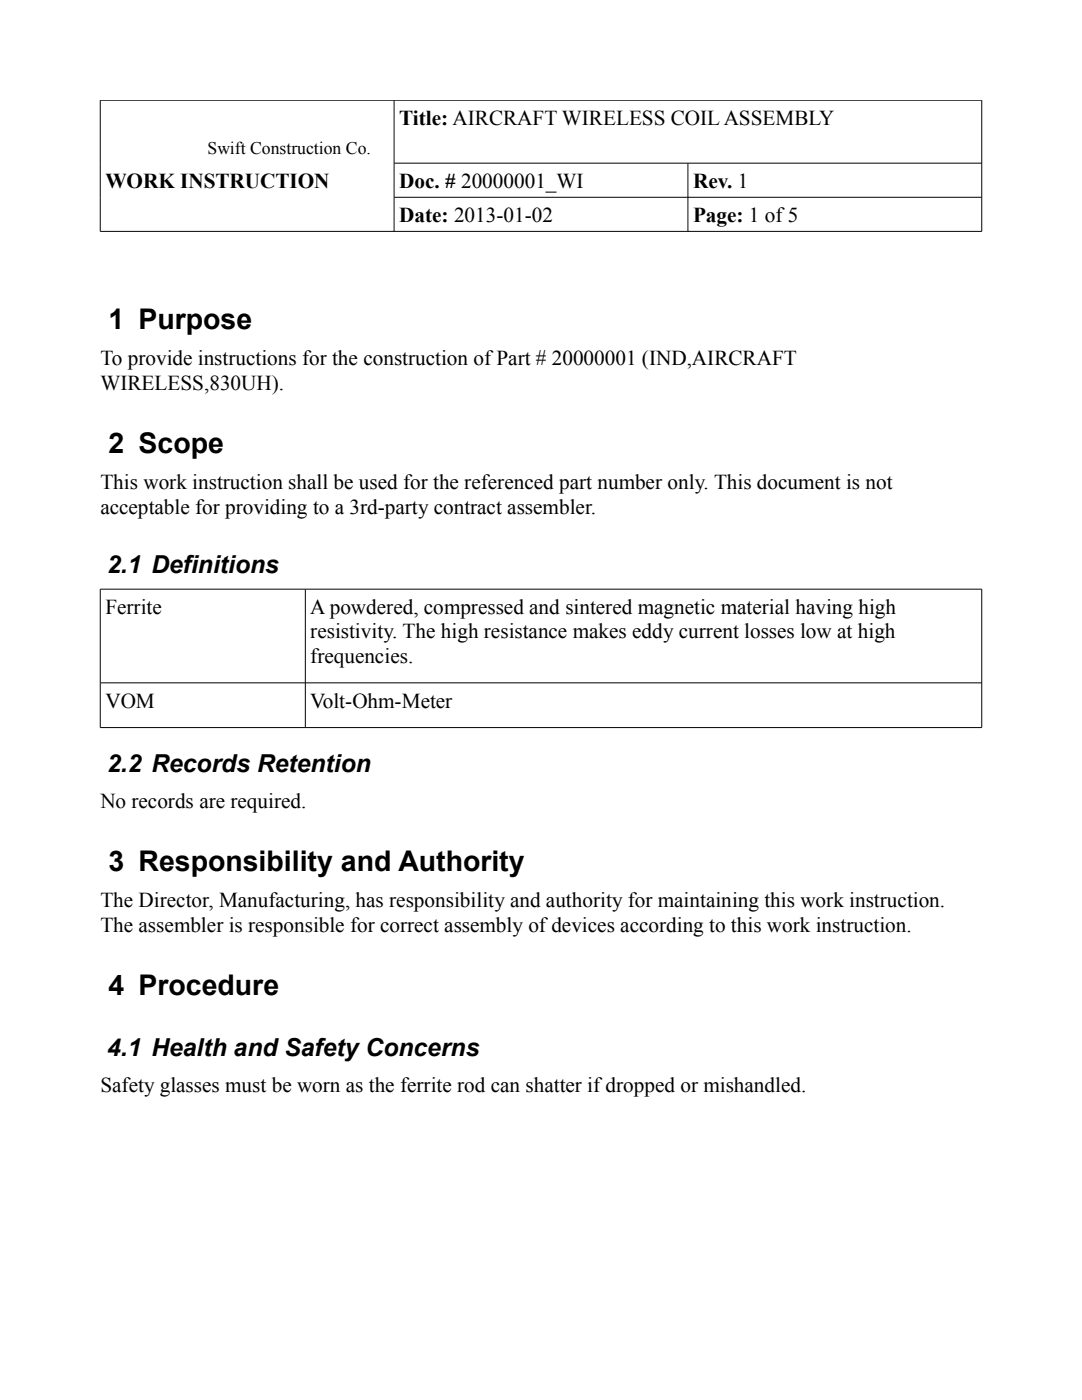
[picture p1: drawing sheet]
<svg xmlns="http://www.w3.org/2000/svg" width="216mm" height="279mm" viewBox="0 0 216 279" stroke-linecap="round" stroke-linejoin="round" font-family="sans-serif">
<defs><g id="words">
<g font-size="5.7">
<text x="21.6" y="65.7">1 Purpose</text>
<text x="21.6" y="90.4">2 Scope</text>
<text x="21.6" y="173.8">3 Responsibility and Authority</text>
<text x="21.6" y="198.6">4 Procedure</text>
</g>
<g font-size="4.9">
<text x="21.4" y="114.4">2.1 Definitions</text>
<text x="21.4" y="154.1">2.2 Records Retention</text>
<text x="21.4" y="210.7">4.1 Health and Safety Concerns</text>
</g>
<g font-size="4.2">
<text x="79.7" y="24.9">Title: AIRCRAFT WIRELESS COIL ASSEMBLY</text>
<text x="21" y="37.5">WORK INSTRUCTION</text>
<text x="79.7" y="37.5">Doc. # 20000001_WI</text>
<text x="138.3" y="37.5">Rev. 1</text>
<text x="79.7" y="44.3">Date: 2013-01-02</text>
<text x="138.3" y="44.3">Page: 1 of5</text>
<text x="20" y="72.9">To provide instructions for the construction of Part # 20000001 (IND,AIRCRAFT</text>
<text x="20" y="77.8">WIRELESS,830UH).</text>
<text x="20" y="97.6">This work instruction shall be used for the referenced part number only. This document is not</text>
<text x="20" y="102.5">acceptable for providing to a 3rd-party contract assembler.</text>
<text x="21" y="122.5">Ferrite</text>
<text x="61.9" y="122.5">A powdered, compressed and sintered magnetic material having high</text>
<text x="61.9" y="127.4">resistivity. The high resistance makes eddy current losses low at high</text>
<text x="61.9" y="132.3">frequencies.</text>
<text x="21" y="141.2">VOM</text>
<text x="61.9" y="141.2">Volt-Ohm-Meter</text>
<text x="20" y="161.2">No records are required.</text>
<text x="20" y="181.1">The Director, Manufacturing, has responsibility and authority for maintaining this work instruction.</text>
<text x="20" y="185.9">The assembler is responsible for correct assembly of devices according to this work instruction.</text>
<text x="20" y="217.9">Safety glasses must be worn as the ferrite rod can shatter if dropped or mishandled.</text>
</g>
<text font-size="3.5" x="41.4" y="30.7">Swift Construction Co.</text>
</g></defs>
<path d="M20 20h175.9v26.2h-175.9zM78.6 20v26.2M78.7 32.6h117.2M78.7 39.4h117.2M137.3 32.6v13.6M20 117.6h175.9v27.6h-175.9zM60.9 117.6v27.6M20 136.3h175.9" fill="none" stroke="#000" stroke-width=".2"/>
<use href="#words"/>
</svg>
